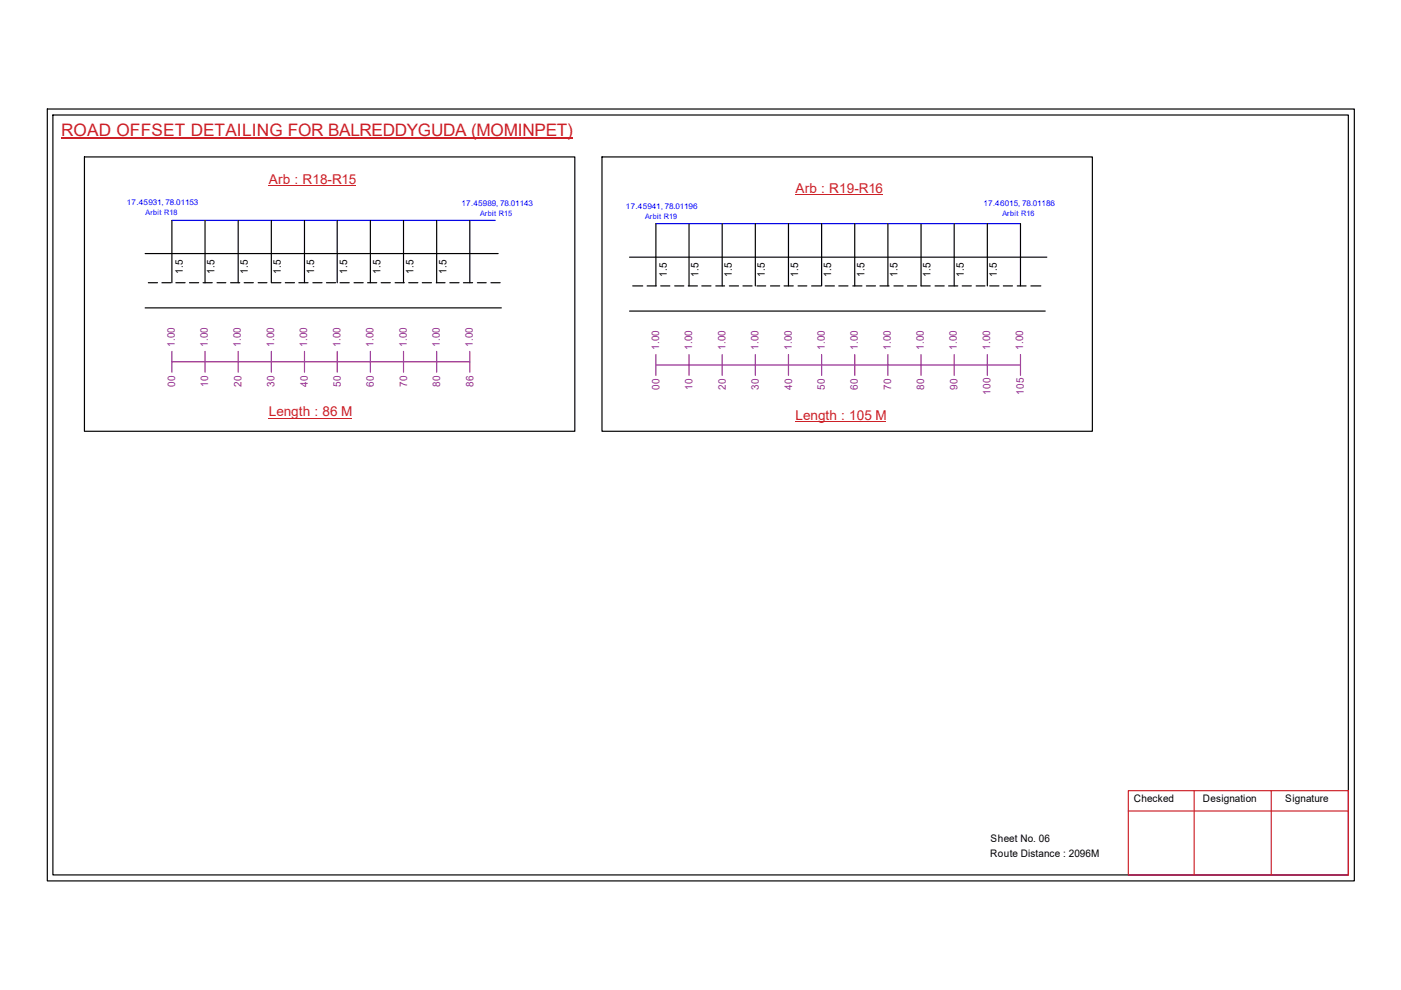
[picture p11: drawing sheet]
<svg xmlns="http://www.w3.org/2000/svg" width="297mm" height="210mm" viewBox="0 0 297 210" stroke-linecap="round" stroke-linejoin="round" font-family="sans-serif">
<defs><g id="words">
<text font-size="3.6" fill="#cd2027" x="13" y="28.9">ROAD OFFSET DETAILING FOR BALREDDYGUDA (MOMINPET)</text>
<g font-size="2.9" fill="#cd2027">
<text x="57" y="38.9">Arb : R18-R15</text>
<text x="168.7" y="41">Arb : R19-R16</text>
<text x="57" y="88.3">Length : 86 M</text>
<text x="168.7" y="89">Length : 105 M</text>
</g>
<g font-size="2.2">
<text x="38.7" y="58" transform="rotate(-90 38.7 58)">1.5</text>
<text x="45.5" y="58" transform="rotate(-90 45.5 58)">1.5</text>
<text x="52.5" y="58" transform="rotate(-90 52.5 58)">1.5</text>
<text x="59.6" y="58" transform="rotate(-90 59.6 58)">1.5</text>
<text x="66.6" y="58" transform="rotate(-90 66.6 58)">1.5</text>
<text x="73.6" y="58" transform="rotate(-90 73.6 58)">1.5</text>
<text x="80.6" y="58" transform="rotate(-90 80.6 58)">1.5</text>
<text x="87.7" y="58" transform="rotate(-90 87.7 58)">1.5</text>
<text x="94.7" y="58" transform="rotate(-90 94.7 58)">1.5</text>
<text x="141.3" y="58.7" transform="rotate(-90 141.3 58.7)">1.5</text>
<text x="148.1" y="58.7" transform="rotate(-90 148.1 58.7)">1.5</text>
<text x="155.1" y="58.7" transform="rotate(-90 155.1 58.7)">1.5</text>
<text x="162.2" y="58.7" transform="rotate(-90 162.2 58.7)">1.5</text>
<text x="169.2" y="58.7" transform="rotate(-90 169.2 58.7)">1.5</text>
<text x="176.2" y="58.7" transform="rotate(-90 176.2 58.7)">1.5</text>
<text x="183.3" y="58.7" transform="rotate(-90 183.3 58.7)">1.5</text>
<text x="190.3" y="58.7" transform="rotate(-90 190.3 58.7)">1.5</text>
<text x="197.3" y="58.7" transform="rotate(-90 197.3 58.7)">1.5</text>
<text x="204.3" y="58.7" transform="rotate(-90 204.3 58.7)">1.5</text>
<text x="211.4" y="58.7" transform="rotate(-90 211.4 58.7)">1.5</text>
<text x="240.4" y="170.1">Checked</text>
<text x="255.1" y="170.1">Designation</text>
<text x="272.5" y="170.1">Signature</text>
<text x="210" y="178.6">Sheet No. 06</text>
<text x="209.9" y="181.7">Route Distance : 2096M</text>
</g>
<g font-size="2.2" fill="#93278f">
<text x="37" y="73.6" transform="rotate(-90 37 73.6)">1.00</text>
<text x="44.1" y="73.6" transform="rotate(-90 44.1 73.6)">1.00</text>
<text x="51.1" y="73.6" transform="rotate(-90 51.1 73.6)">1.00</text>
<text x="58.1" y="73.6" transform="rotate(-90 58.1 73.6)">1.00</text>
<text x="65.1" y="73.6" transform="rotate(-90 65.1 73.6)">1.00</text>
<text x="72.2" y="73.6" transform="rotate(-90 72.2 73.6)">1.00</text>
<text x="79.2" y="73.6" transform="rotate(-90 79.2 73.6)">1.00</text>
<text x="86.2" y="73.6" transform="rotate(-90 86.2 73.6)">1.00</text>
<text x="93.3" y="73.6" transform="rotate(-90 93.3 73.6)">1.00</text>
<text x="100.3" y="73.6" transform="rotate(-90 100.3 73.6)">1.00</text>
<text x="139.7" y="74.3" transform="rotate(-90 139.7 74.3)">1.00</text>
<text x="146.8" y="74.3" transform="rotate(-90 146.8 74.3)">1.00</text>
<text x="153.8" y="74.3" transform="rotate(-90 153.8 74.3)">1.00</text>
<text x="160.8" y="74.3" transform="rotate(-90 160.8 74.3)">1.00</text>
<text x="167.8" y="74.3" transform="rotate(-90 167.8 74.3)">1.00</text>
<text x="174.9" y="74.3" transform="rotate(-90 174.9 74.3)">1.00</text>
<text x="181.9" y="74.3" transform="rotate(-90 181.9 74.3)">1.00</text>
<text x="188.8" y="74.3" transform="rotate(-90 188.8 74.3)">1.00</text>
<text x="195.9" y="74.3" transform="rotate(-90 195.9 74.3)">1.00</text>
<text x="202.9" y="74.3" transform="rotate(-90 202.9 74.3)">1.00</text>
<text x="209.9" y="74.3" transform="rotate(-90 209.9 74.3)">1.00</text>
<text x="217" y="74.3" transform="rotate(-90 217 74.3)">1.00</text>
<text x="37.1" y="82" transform="rotate(-90 37.1 82)">00</text>
<text x="44.2" y="82" transform="rotate(-90 44.2 82)">10</text>
<text x="51.2" y="82" transform="rotate(-90 51.2 82)">20</text>
<text x="58.2" y="82" transform="rotate(-90 58.2 82)">30</text>
<text x="65.2" y="82" transform="rotate(-90 65.2 82)">40</text>
<text x="72.3" y="82" transform="rotate(-90 72.3 82)">50</text>
<text x="79.3" y="82" transform="rotate(-90 79.3 82)">60</text>
<text x="86.3" y="82" transform="rotate(-90 86.3 82)">70</text>
<text x="93.3" y="82" transform="rotate(-90 93.3 82)">80</text>
<text x="100.4" y="82" transform="rotate(-90 100.4 82)">86</text>
<text x="139.8" y="82.6" transform="rotate(-90 139.8 82.6)">00</text>
<text x="146.9" y="82.6" transform="rotate(-90 146.9 82.6)">10</text>
<text x="153.9" y="82.6" transform="rotate(-90 153.9 82.6)">20</text>
<text x="160.9" y="82.6" transform="rotate(-90 160.9 82.6)">30</text>
<text x="167.9" y="82.6" transform="rotate(-90 167.9 82.6)">40</text>
<text x="174.9" y="82.6" transform="rotate(-90 174.9 82.6)">50</text>
<text x="181.9" y="82.6" transform="rotate(-90 181.9 82.6)">60</text>
<text x="188.9" y="82.6" transform="rotate(-90 188.9 82.6)">70</text>
<text x="196" y="82.6" transform="rotate(-90 196 82.6)">80</text>
<text x="203" y="82.6" transform="rotate(-90 203 82.6)">90</text>
<text x="210" y="83.7" transform="rotate(-90 210 83.7)">100</text>
<text x="217" y="83.7" transform="rotate(-90 217 83.7)">105</text>
</g>
<g font-size="1.7" fill="#00f">
<text x="26.9" y="43.4">17.45931, 78.01153</text>
<text x="97.8" y="43.6">17.45989, 78.01143</text>
<text x="132.7" y="44.4">17.45941, 78.01196</text>
<text x="208.5" y="43.6">17.46015, 78.01186</text>
</g>
<g font-size="1.6" fill="#00f">
<text x="30.9" y="45.6">Arbit R18</text>
<text x="101.8" y="45.7">Arbit R15</text>
<text x="136.8" y="46.5">Arbit R19</text>
<text x="212.6" y="45.7">Arbit R16</text>
</g>
</g></defs>
<g fill="none" stroke="#000" stroke-width=".25">
<path d="M10 23.1h277.1v163.7h-277.1zM11.2 24.4h274.7v161.1h-274.7zM17.9 33.3h104v58.1h-104zM127.6 33.3h104v58.1h-104zM30.8 53.8h74.8M31.5 59.9h1.9M34.3 59.9h2M36.4 46.7v13.2M37.3 59.9h1.9M40.2 59.9h1.9M43 59.9h2M43.5 46.7v13.2"/>
<path d="M46 59.9h1.9M48.9 59.9h1.9M50.5 46.7v13.2M51.8 59.9h1.9M54.7 59.9h1.9M57.5 46.7v13.2M57.6 59.9h2M60.5 59.9h1.9M63.4 59.9h1.9M64.6 46.7v13.2M66.3 59.9h2M69.2 59.9h2"/>
<path d="M71.5 46.7v13.2M72.1 59.9h1.9M75.1 59.9h1.9M77.9 59.9h2M78.5 46.7v13.2M80.8 59.9h2M83.8 59.9h1.9M85.6 46.7v13.2M86.7 59.9h1.9M89.5 59.9h2M92.5 59.9h1.9M92.6 46.7v13.2"/>
<path d="M95.4 59.9h1.9M98.3 59.9h1.9M99.6 46.7v13.2M101.2 59.9h1.9M104.1 59.9h1.9M133.5 54.5h88.5M139.1 47.4v13.2M146.1 47.4v13.2M153.1 47.4v13.2M160.1 47.4v13.2M167.2 47.4v13.2M174.2 47.4v13.2"/>
<path d="M181.2 47.4v13.2M188.3 47.4v13.2M195.3 47.4v13.2h1.9M202.3 47.4v13.2M209.3 47.4v13.2M216.4 47.4v13.2M30.8 65.3h75.5M133.5 66h88.1M134.2 60.6h2.1M137.2 60.6h1.9M140.1 60.6h1.9M143 60.6h2"/>
<path d="M145.9 60.6h2M148.8 60.6h1.9M151.8 60.6h1.8M154.6 60.6h2M157.5 60.6h2M160.5 60.6h1.8M163.4 60.6h1.9M166.2 60.6h2M169.2 60.6h1.9M172.1 60.6h1.9M175 60.6h1.9M177.8 60.6h2"/>
<path d="M180.8 60.6h1.9M183.7 60.6h1.9M186.6 60.6h1.9M189.5 60.6h2M192.4 60.6h1.9M198.2 60.6h2M201.1 60.6h2M204 60.6h1.9M207 60.6h1.8M209.8 60.6h2M212.7 60.6h2M215.7 60.6h1.8"/>
<path d="M218.6 60.6h2.1"/>
</g>
<path d="M239.2 167.6h46.7v17.9h-46.7zM239.2 172h46.7M253.2 167.6v17.9M269.5 167.6v17.9" fill="none" stroke="#cc1f26" stroke-width=".25"/>
<path d="M13 29.3h108.5" fill="none" stroke="#cd2027" stroke-width=".25"/>
<path d="M36.4 46.7h68.6M139.1 47.4h77.3" fill="none" stroke="#00f" stroke-width=".25"/>
<g fill="none" stroke="#93278f" stroke-width=".25">
<path d="M36.4 76.7h63.2M36.4 74.5v4.4M43.5 74.5v4.4M50.5 74.5v4.4M57.5 74.5v4.4M64.6 74.5v4.4M71.5 74.5v4.4M78.5 74.5v4.4M85.6 74.5v4.4M92.6 74.5v4.4M99.6 74.5v4.4M139.1 77.4h77.3"/>
<path d="M139.1 75.2v4.4M146.1 75.2v4.4M153.1 75.2v4.4M160.1 75.2v4.4M167.2 75.2v4.4M174.2 75.2v4.4M181.2 75.2v4.4M188.3 75.2v4.4M195.3 75.2v4.4M202.3 75.2v4.4M209.3 75.2v4.4M216.4 75.2v4.4"/>
</g>
<path d="M57 39.3h18.5M168.7 41.3h18.5M57 88.6h17.6M168.7 89.3h19.2" fill="none" stroke="#cd2027" stroke-width=".21"/>
<use href="#words"/>
</svg>
